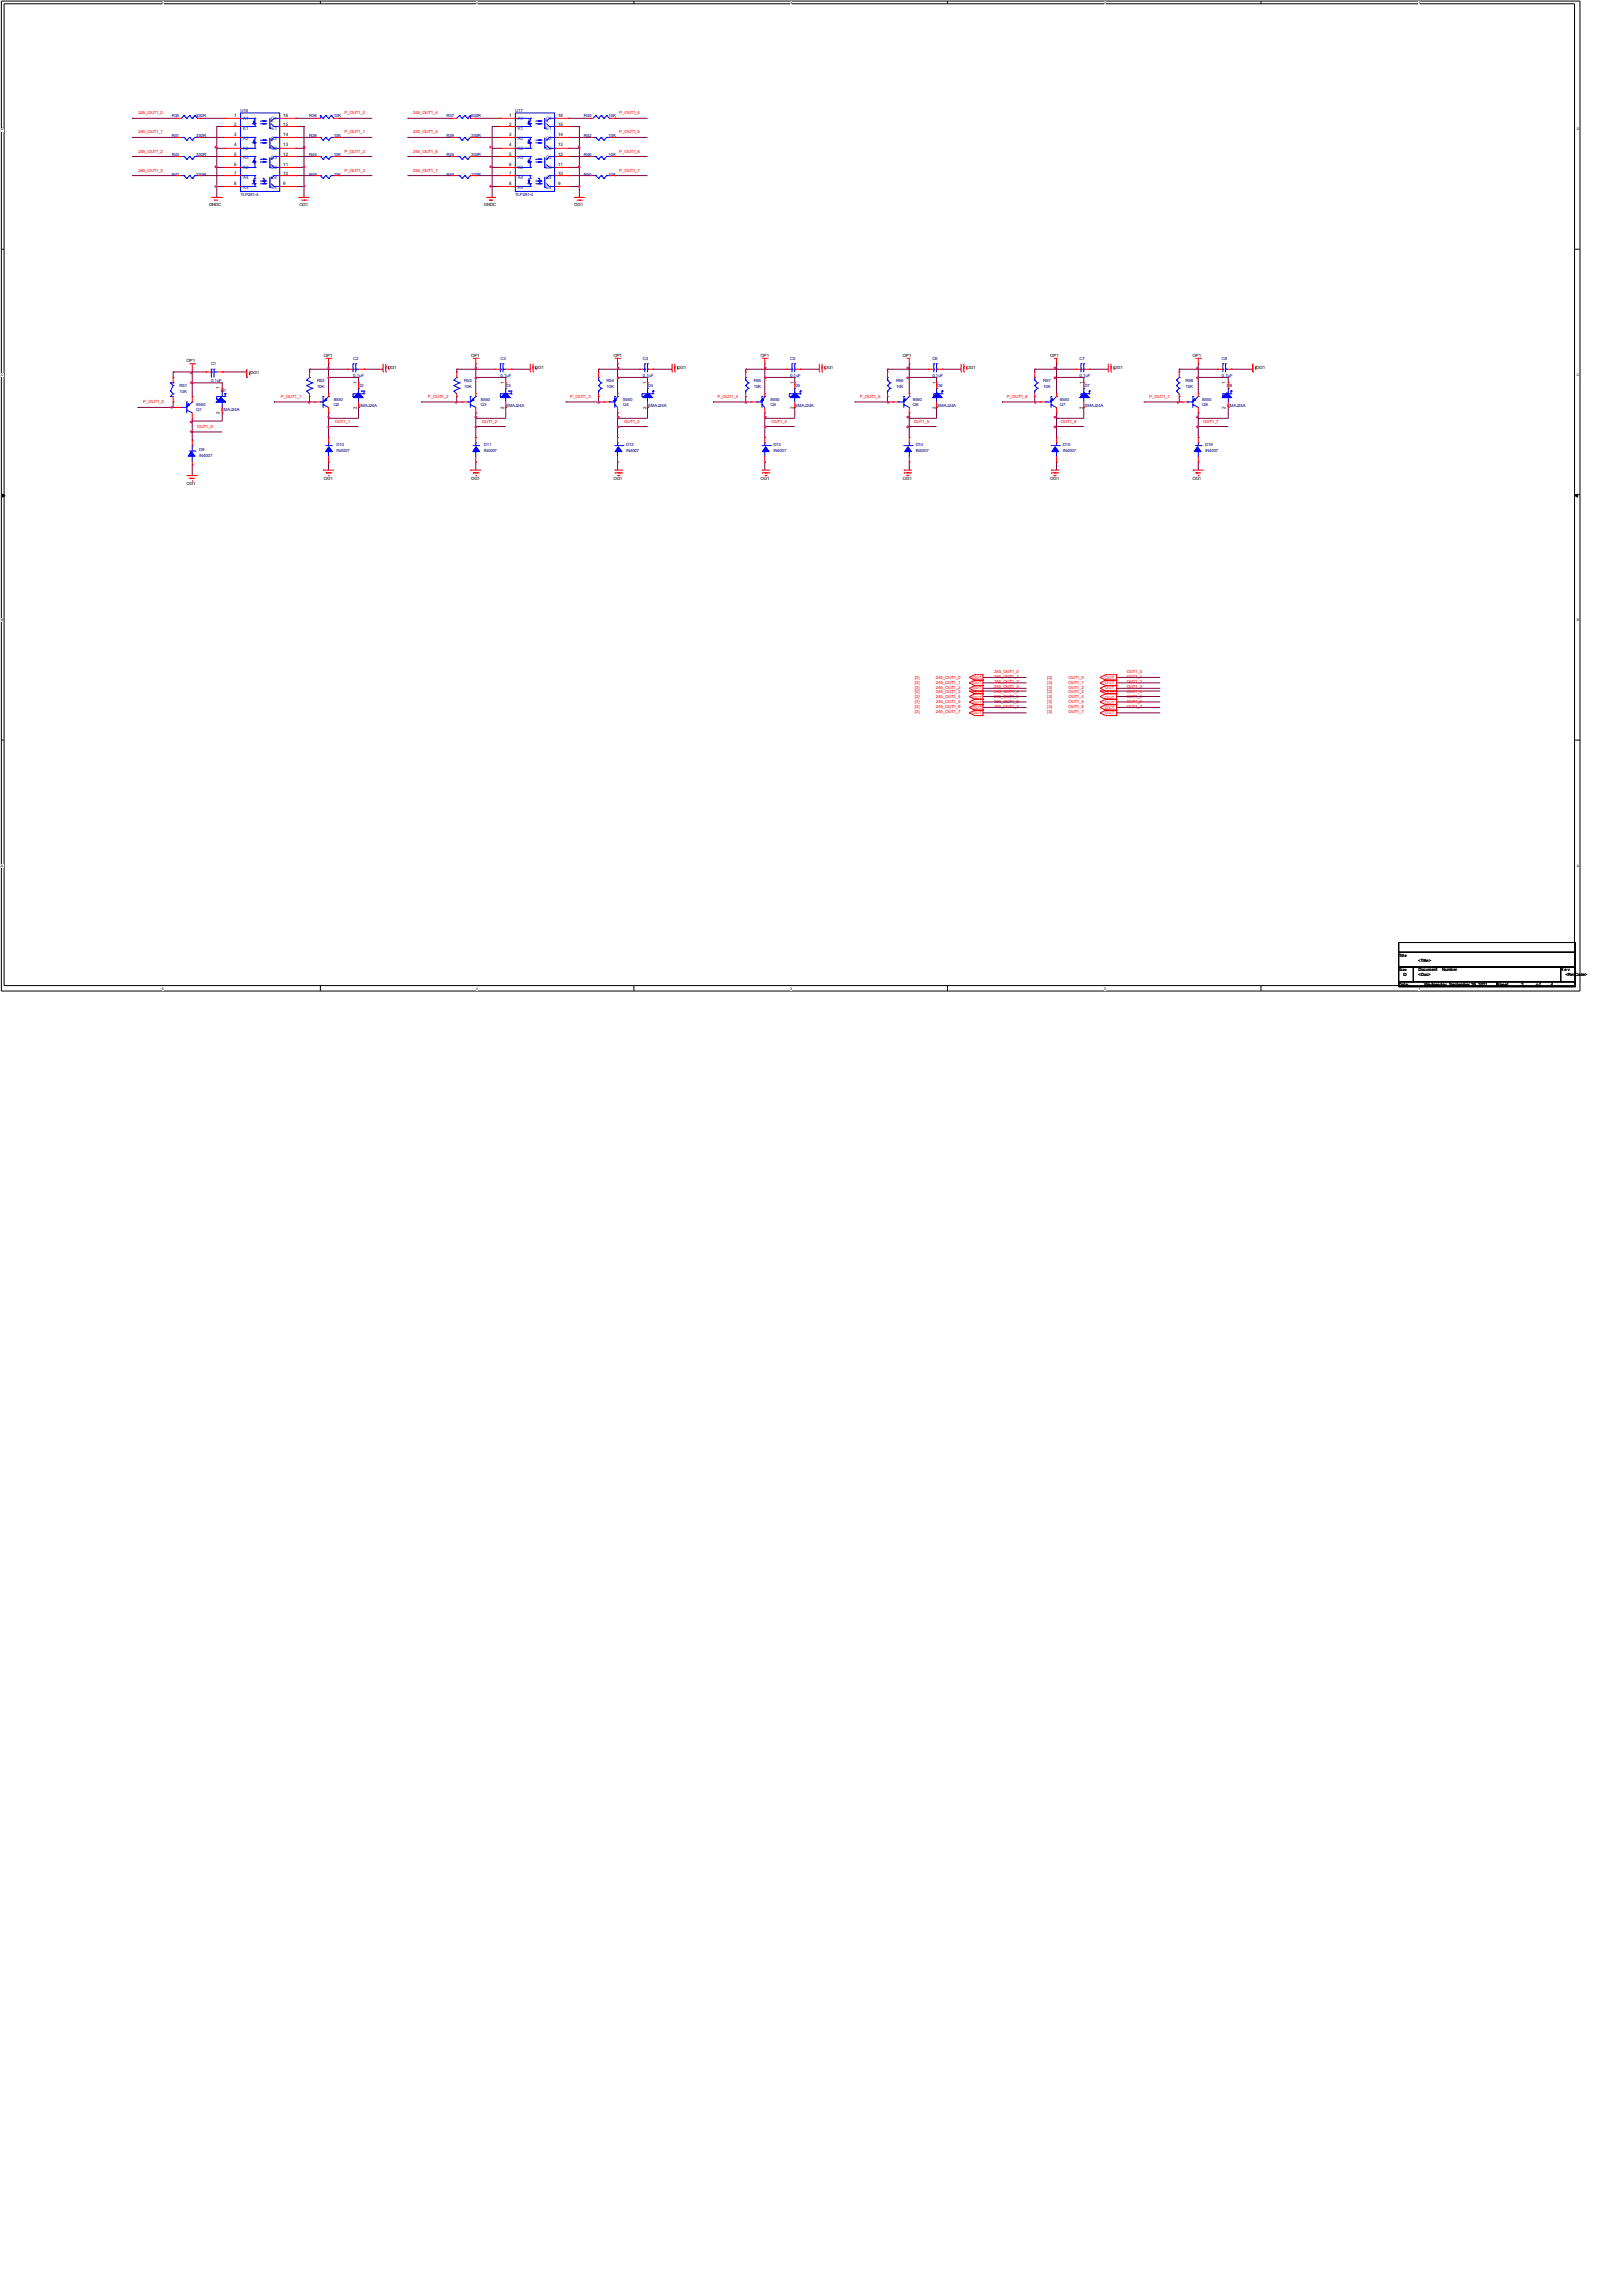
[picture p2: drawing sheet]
<svg xmlns="http://www.w3.org/2000/svg" width="210mm" height="297mm" viewBox="0 0 210 297" stroke-linecap="round" stroke-linejoin="round" font-family="sans-serif">
<defs><g id="words">
<g font-size=".6" fill="#f00">
<text x="17.9" y="14.7">245_OUT1_0</text>
<text x="17.9" y="17.2">245_OUT1_1</text>
<text x="44.6" y="14.7">P_OUT1_0</text>
<text x="44.6" y="17.2">P_OUT1_1</text>
<text x="53.5" y="17.2">245_OUT1_5</text>
<text x="53.5" y="14.7">245_OUT1_4</text>
<text x="80.1" y="14.7">P_OUT1_4</text>
<text x="80.1" y="17.2">P_OUT1_5</text>
<text x="17.9" y="19.8">245_OUT1_2</text>
<text x="17.9" y="22.3">245_OUT1_3</text>
<text x="44.6" y="19.8">P_OUT1_2</text>
<text x="44.6" y="22.3">P_OUT1_3</text>
<text x="53.5" y="19.8">245_OUT1_6</text>
<text x="53.5" y="22.3">245_OUT1_7</text>
<text x="80.1" y="19.8">P_OUT1_6</text>
<text x="80.1" y="22.3">P_OUT1_7</text>
<text x="18.5" y="52.2">P_OUT1_0</text>
<text x="36.3" y="51.5">P_OUT1_1</text>
<text x="55.4" y="51.5">P_OUT1_2</text>
<text x="73.8" y="51.5">P_OUT1_3</text>
<text x="92.8" y="51.5">P_OUT1_4</text>
<text x="111.2" y="51.5">P_OUT1_5</text>
<text x="130.3" y="51.5">P_OUT1_6</text>
<text x="148.7" y="51.5">P_OUT1_7</text>
<text x="25.5" y="55.3">OUT1_0</text>
<text x="43.3" y="54.7">OUT1_1</text>
<text x="62.4" y="54.7">OUT1_2</text>
<text x="80.8" y="54.7">OUT1_3</text>
<text x="99.8" y="54.7">OUT1_4</text>
<text x="118.2" y="54.7">OUT1_5</text>
<text x="137.3" y="54.7">OUT1_6</text>
<text x="155.7" y="54.7">OUT1_7</text>
<text x="118.4" y="87.8">[3]</text>
<text x="118.4" y="89.1">[3]</text>
<text x="118.4" y="88.4">[3]</text>
<text x="118.4" y="89.7">[3]</text>
<text x="121.1" y="87.8">245_OUT1_0</text>
<text x="121.1" y="89.1">245_OUT1_2</text>
<text x="121.1" y="88.4">245_OUT1_1</text>
<text x="121.1" y="89.7">245_OUT1_3</text>
<text x="125.8" y="87.9">OUT</text>
<text x="125.8" y="89.2">OUT</text>
<text x="125.8" y="88.5">OUT</text>
<text x="125.8" y="89.8">OUT</text>
<text x="128.6" y="87.7">245_OUT1_1</text>
<text x="128.6" y="87.1">245_OUT1_0</text>
<text x="128.6" y="88.4">245_OUT1_2</text>
<text x="128.6" y="89">245_OUT1_3</text>
<text x="128.6" y="89.6">245_OUT1_4</text>
<text x="135.5" y="87.8">[3]</text>
<text x="135.5" y="89.1">[3]</text>
<text x="135.5" y="88.4">[3]</text>
<text x="135.5" y="89.7">[3]</text>
<text x="138.2" y="87.8">OUT1_0</text>
<text x="138.2" y="89.1">OUT1_2</text>
<text x="138.2" y="88.4">OUT1_1</text>
<text x="138.2" y="89.7">OUT1_3</text>
<text x="143" y="87.9">OUT</text>
<text x="143" y="89.2">OUT</text>
<text x="143" y="88.5">OUT</text>
<text x="143" y="89.8">OUT</text>
<text x="145.8" y="87.7">OUT1_1</text>
<text x="145.8" y="87.1">OUT1_0</text>
<text x="145.8" y="89">OUT1_3</text>
<text x="145.8" y="88.4">OUT1_2</text>
<text x="145.8" y="89.6">OUT1_4</text>
<text x="118.4" y="91">[3]</text>
<text x="118.4" y="90.3">[3]</text>
<text x="118.4" y="92.2">[3]</text>
<text x="118.4" y="91.6">[3]</text>
<text x="121.1" y="91">245_OUT1_5</text>
<text x="121.1" y="90.3">245_OUT1_4</text>
<text x="121.1" y="92.2">245_OUT1_7</text>
<text x="121.1" y="91.6">245_OUT1_6</text>
<text x="125.8" y="91.1">OUT</text>
<text x="125.8" y="90.4">OUT</text>
<text x="125.8" y="92.3">OUT</text>
<text x="125.8" y="91.7">OUT</text>
<text x="128.6" y="91.5">245_OUT1_7</text>
<text x="128.6" y="90.9">245_OUT1_6</text>
<text x="128.6" y="90.3">245_OUT1_5</text>
<text x="135.5" y="91">[3]</text>
<text x="135.5" y="90.3">[3]</text>
<text x="135.5" y="92.2">[3]</text>
<text x="135.5" y="91.6">[3]</text>
<text x="138.2" y="91">OUT1_5</text>
<text x="138.2" y="90.3">OUT1_4</text>
<text x="138.2" y="92.2">OUT1_7</text>
<text x="138.2" y="91.6">OUT1_6</text>
<text x="143" y="91.1">OUT</text>
<text x="143" y="90.4">OUT</text>
<text x="143" y="92.3">OUT</text>
<text x="143" y="91.7">OUT</text>
<text x="145.8" y="90.3">OUT1_5</text>
<text x="145.8" y="91.5">OUT1_7</text>
<text x="145.8" y="90.9">OUT1_6</text>
</g>
<g font-size=".6" fill="#000080">
<text x="22.2" y="15.2">R35</text>
<text x="22.2" y="17.7">R41</text>
<text x="25.4" y="15.2">330R</text>
<text x="25.4" y="17.7">330R</text>
<text x="31.1" y="14.5">U16</text>
<text x="40" y="15.2">R36</text>
<text x="40" y="17.7">R38</text>
<text x="43.2" y="15.2">10K</text>
<text x="43.2" y="17.7">10K</text>
<text x="57.8" y="15.2">R37</text>
<text x="57.8" y="17.7">R39</text>
<text x="61" y="15.2">330R</text>
<text x="61" y="17.7">330R</text>
<text x="66.7" y="14.5">U17</text>
<text x="75.6" y="17.7">R42</text>
<text x="75.6" y="15.2">R40</text>
<text x="78.7" y="17.7">10K</text>
<text x="78.7" y="15.2">10K</text>
<text x="22.2" y="22.8">R47</text>
<text x="22.2" y="20.2">R43</text>
<text x="25.4" y="22.8">330R</text>
<text x="25.4" y="20.2">330R</text>
<text x="40" y="20.2">R44</text>
<text x="40" y="22.8">R48</text>
<text x="43.2" y="20.2">10K</text>
<text x="43.2" y="22.8">10K</text>
<text x="57.8" y="22.8">R49</text>
<text x="57.8" y="20.2">R45</text>
<text x="61" y="22.8">330R</text>
<text x="61" y="20.2">330R</text>
<text x="75.6" y="22.8">R50</text>
<text x="75.6" y="20.2">R46</text>
<text x="78.7" y="22.8">10K</text>
<text x="78.7" y="20.2">10K</text>
<text x="31.1" y="25.3">TLP281-4</text>
<text x="66.7" y="25.3">TLP281-4</text>
<text x="27.3" y="47.2">C1</text>
<text x="45.7" y="46.6">C2</text>
<text x="64.8" y="46.6">C3</text>
<text x="83.2" y="46.6">C4</text>
<text x="102.2" y="46.6">C5</text>
<text x="120.6" y="46.6">C6</text>
<text x="139.7" y="46.6">C7</text>
<text x="158.1" y="46.6">C8</text>
<text x="23.2" y="50">R51</text>
<text x="23.2" y="50.8">10K</text>
<text x="25.4" y="53.1">Q1</text>
<text x="25.4" y="52.5">8550</text>
<text x="27.3" y="49.4">0.1uF</text>
<text x="28.6" y="50.7">D1</text>
<text x="28.6" y="53.2">SMAJ24A</text>
<text x="41" y="49.4">R52</text>
<text x="41" y="50.2">10K</text>
<text x="43.2" y="52.5">Q2</text>
<text x="43.2" y="51.9">8550</text>
<text x="45.7" y="48.8">0.1uF</text>
<text x="46.4" y="50.1">D2</text>
<text x="46.4" y="52.6">SMAJ24A</text>
<text x="60.1" y="49.4">R53</text>
<text x="60.1" y="50.2">10K</text>
<text x="62.2" y="52.5">Q3</text>
<text x="62.2" y="51.9">8550</text>
<text x="64.8" y="48.8">0.1uF</text>
<text x="65.4" y="50.1">D3</text>
<text x="65.4" y="52.6">SMAJ24A</text>
<text x="78.5" y="49.4">R54</text>
<text x="78.5" y="50.2">10K</text>
<text x="80.6" y="52.5">Q4</text>
<text x="80.6" y="51.9">8550</text>
<text x="83.2" y="48.8">0.1uF</text>
<text x="83.8" y="50.1">D4</text>
<text x="83.8" y="52.6">SMAJ24A</text>
<text x="97.5" y="49.4">R55</text>
<text x="97.5" y="50.2">10K</text>
<text x="99.7" y="52.5">Q5</text>
<text x="99.7" y="51.9">8550</text>
<text x="102.2" y="48.8">0.1uF</text>
<text x="102.9" y="50.1">D5</text>
<text x="102.9" y="52.6">SMAJ24A</text>
<text x="115.9" y="49.4">R56</text>
<text x="115.9" y="50.2">10K</text>
<text x="118.1" y="52.5">Q6</text>
<text x="118.1" y="51.9">8550</text>
<text x="120.6" y="48.8">0.1uF</text>
<text x="121.3" y="50.1">D6</text>
<text x="121.3" y="52.6">SMAJ24A</text>
<text x="135" y="49.4">R57</text>
<text x="135" y="50.2">10K</text>
<text x="137.1" y="52.5">Q7</text>
<text x="137.1" y="51.9">8550</text>
<text x="139.7" y="48.8">0.1uF</text>
<text x="140.3" y="50.1">D7</text>
<text x="140.3" y="52.6">SMAJ24A</text>
<text x="153.4" y="49.4">R58</text>
<text x="153.4" y="50.2">10K</text>
<text x="155.6" y="52.5">Q8</text>
<text x="155.6" y="51.9">8550</text>
<text x="158.1" y="48.8">0.1uF</text>
<text x="158.7" y="50.1">D8</text>
<text x="158.7" y="52.6">SMAJ24A</text>
<text x="25.8" y="58.3">D9</text>
<text x="25.8" y="59.1">IN4007</text>
<text x="43.6" y="57.7">D10</text>
<text x="43.6" y="58.5">IN4007</text>
<text x="62.6" y="57.7">D11</text>
<text x="62.6" y="58.5">IN4007</text>
<text x="81" y="57.7">D12</text>
<text x="81" y="58.5">IN4007</text>
<text x="100.1" y="57.7">D13</text>
<text x="100.1" y="58.5">IN4007</text>
<text x="118.5" y="57.7">D14</text>
<text x="118.5" y="58.5">IN4007</text>
<text x="137.5" y="57.7">D15</text>
<text x="137.5" y="58.5">IN4007</text>
<text x="155.9" y="57.7">D16</text>
<text x="155.9" y="58.5">IN4007</text>
</g>
<g font-size=".6">
<text x="30.3" y="15.1">1</text>
<text x="30.3" y="16.3">2</text>
<text x="30.3" y="17.6">3</text>
<text x="36.7" y="16.3">15</text>
<text x="36.7" y="17.6">14</text>
<text x="36.7" y="15.1">16</text>
<text x="65.9" y="15.1">1</text>
<text x="65.9" y="16.3">2</text>
<text x="65.9" y="17.6">3</text>
<text x="72.2" y="16.3">15</text>
<text x="72.2" y="17.6">14</text>
<text x="72.2" y="15.1">16</text>
<text x="30.3" y="18.9">4</text>
<text x="30.3" y="20.2">5</text>
<text x="30.3" y="21.4">6</text>
<text x="30.3" y="22.7">7</text>
<text x="30.3" y="24">8</text>
<text x="36.7" y="22.7">10</text>
<text x="36.7" y="20.2">12</text>
<text x="36.7" y="24">9</text>
<text x="36.7" y="18.9">13</text>
<text x="36.7" y="21.4">11</text>
<text x="65.9" y="18.9">4</text>
<text x="65.9" y="20.2">5</text>
<text x="65.9" y="21.4">6</text>
<text x="65.9" y="22.7">7</text>
<text x="65.9" y="24">8</text>
<text x="72.2" y="22.7">10</text>
<text x="72.2" y="20.2">12</text>
<text x="72.2" y="24">9</text>
<text x="72.2" y="18.9">13</text>
<text x="72.2" y="21.4">11</text>
<text x="27" y="26.6">GNDC</text>
<text x="38.7" y="26.6">OG1</text>
<text x="62.6" y="26.6">GNDC</text>
<text x="74.3" y="26.6">OG1</text>
<text x="24.1" y="46.8">OP1</text>
<text x="41.9" y="46.1">OP1</text>
<text x="50.2" y="47.8">OG1</text>
<text x="61" y="46.1">OP1</text>
<text x="69.2" y="47.8">OG1</text>
<text x="79.4" y="46.1">OP1</text>
<text x="87.6" y="47.8">OG1</text>
<text x="98.4" y="46.1">OP1</text>
<text x="106.7" y="47.8">OG1</text>
<text x="116.8" y="46.1">OP1</text>
<text x="125.1" y="47.8">OG1</text>
<text x="135.9" y="46.1">OP1</text>
<text x="144.1" y="47.8">OG1</text>
<text x="154.3" y="46.1">OP1</text>
<text x="162.5" y="47.8">OG1</text>
<text x="28.4" y="53.5" transform="rotate(-90 28.4 53.5)">2</text>
<text x="28.4" y="50.3" transform="rotate(-90 28.4 50.3)">1</text>
<text x="32.4" y="48.4">OG1</text>
<text x="46.2" y="52.9" transform="rotate(-90 46.2 52.9)">2</text>
<text x="46.2" y="49.7" transform="rotate(-90 46.2 49.7)">1</text>
<text x="65.2" y="52.9" transform="rotate(-90 65.2 52.9)">2</text>
<text x="65.2" y="49.7" transform="rotate(-90 65.2 49.7)">1</text>
<text x="83.7" y="52.9" transform="rotate(-90 83.7 52.9)">2</text>
<text x="83.7" y="49.7" transform="rotate(-90 83.7 49.7)">1</text>
<text x="102.7" y="52.9" transform="rotate(-90 102.7 52.9)">2</text>
<text x="102.7" y="49.7" transform="rotate(-90 102.7 49.7)">1</text>
<text x="121.1" y="52.9" transform="rotate(-90 121.1 52.9)">2</text>
<text x="121.1" y="49.7" transform="rotate(-90 121.1 49.7)">1</text>
<text x="140.2" y="52.9" transform="rotate(-90 140.2 52.9)">2</text>
<text x="140.2" y="49.7" transform="rotate(-90 140.2 49.7)">1</text>
<text x="158.6" y="52.9" transform="rotate(-90 158.6 52.9)">2</text>
<text x="158.6" y="49.7" transform="rotate(-90 158.6 49.7)">1</text>
<text x="24.1" y="62.8">OG1</text>
<text x="41.9" y="62.1">OG1</text>
<text x="61" y="62.1">OG1</text>
<text x="79.4" y="62.1">OG1</text>
<text x="98.4" y="62.1">OG1</text>
<text x="116.8" y="62.1">OG1</text>
<text x="135.9" y="62.1">OG1</text>
<text x="154.3" y="62.1">OG1</text>
<text x="181" y="123.7">Title</text>
<text x="183.5" y="124.4">&lt;Title&gt;</text>
<text x="183.5" y="125.6">Document</text>
<text x="186.6" y="125.6">Number</text>
<text x="201.9" y="125.6">R e v</text>
<text x="181" y="127.6">Date:</text>
<text x="181.6" y="126.3">D</text>
<text x="183.5" y="126.3">&lt;Doc&gt;</text>
<text x="184.3" y="127.6">Wednesday, September 29, 2021</text>
<text x="193.7" y="127.6">Sheet</text>
<text x="196.8" y="127.6">2</text>
<text x="198.8" y="127.6">o f</text>
<text x="200.6" y="127.6">4</text>
<text x="202.5" y="126.3">&lt;RevCode&gt;</text>
</g>
<g font-size=".6" fill="#004080">
<text x="31.5" y="15.5">A1</text>
<text x="31.5" y="16.8">K1</text>
<text x="35.1" y="15.5">C1</text>
<text x="35.1" y="16.8">E1</text>
<text x="67" y="15.5">A1</text>
<text x="67" y="16.8">K1</text>
<text x="70.6" y="15.5">C1</text>
<text x="70.7" y="16.8">E1</text>
<text x="31.5" y="18.1">A2</text>
<text x="31.5" y="19.3">K2</text>
<text x="31.5" y="20.6">A3</text>
<text x="31.5" y="21.9">K3</text>
<text x="31.5" y="23.2">A4</text>
<text x="35.1" y="23.2">C4</text>
<text x="35.1" y="20.6">C3</text>
<text x="35.1" y="18.1">C2</text>
<text x="35.1" y="19.3">E2</text>
<text x="35.1" y="21.9">E3</text>
<text x="67" y="18.1">A2</text>
<text x="67" y="19.3">K2</text>
<text x="67" y="20.6">A3</text>
<text x="67" y="21.9">K3</text>
<text x="67" y="23.2">A4</text>
<text x="70.6" y="23.2">C4</text>
<text x="70.6" y="20.6">C3</text>
<text x="70.6" y="18.1">C2</text>
<text x="70.7" y="19.3">E2</text>
<text x="70.7" y="21.9">E3</text>
<text x="31.5" y="24.4">K4</text>
<text x="35.1" y="24.4">E4</text>
<text x="67" y="24.4">K4</text>
<text x="70.7" y="24.4">E4</text>
</g>
<g font-size=".5">
<text x="21" y=".5">5</text>
<text x="61.6" y=".5">4</text>
<text x="102.2" y=".5">3</text>
<text x="142.9" y=".5">2</text>
<text x="183.5" y=".5">1</text>
<text x=".2" y="16.9">D</text>
<text x="204" y="16.9">D</text>
<text x=".2" y="48.6">C</text>
<text x="204" y="48.6">C</text>
<text x=".2" y="80.4">B</text>
<text x="204" y="80.4">B</text>
<text x=".2" y="112.1">A</text>
<text x="204" y="112.1">A</text>
<text x="181" y="125.6">Size</text>
<text x="21" y="128.1">5</text>
<text x="61.6" y="128.1">4</text>
<text x="102.2" y="128.1">3</text>
<text x="142.9" y="128.1">2</text>
<text x="183.5" y="128.1">1</text>
</g>
</g></defs>
<path d="M.2 .1h204.2v128.1h-204.2zM.5 .5h203.2v127h-203.2z" fill="none" stroke="#000" stroke-width=".13"/>
<g fill="#fff">
<path d="M21 .1h.2v.5h-.2z"/>
<path d="M21 127.7h.2v.5h-.2z"/>
</g>
<path d="M41.5 .1v.4M41.5 127.5v.7" fill="none" stroke="#000" stroke-width=".13"/>
<g fill="#fff">
<path d="M61.6 .1h.2v.5h-.2z"/>
<path d="M61.6 127.7h.2v.5h-.2z"/>
</g>
<path d="M82 .1v.4M82 127.5v.7" fill="none" stroke="#000" stroke-width=".13"/>
<g fill="#fff">
<path d="M102.2 .1h.2v.5h-.2z"/>
<path d="M102.2 127.7h.2v.5h-.2z"/>
</g>
<path d="M122.6 .1v.4M122.6 127.5v.7" fill="none" stroke="#000" stroke-width=".13"/>
<g fill="#fff">
<path d="M142.9 .1h.2v.5h-.2z"/>
<path d="M142.9 127.7h.2v.5h-.2z"/>
</g>
<path d="M163.2 .1v.4M163.2 127.5v.7" fill="none" stroke="#000" stroke-width=".13"/>
<g fill="#fff">
<path d="M183.5 .1h.2v.5h-.2z"/>
<path d="M183.5 127.7h.2v.5h-.2z"/>
<path d="M.2 16.5h.3v.5h-.3z"/>
<path d="M204 16.5h.3v.5h-.3z"/>
<path d="M.2 48.3h.3v.5h-.3z"/>
<path d="M204 48.3h.3v.5h-.3z"/>
</g>
<path d="M.2 32.2h.3M203.7 32.2h.7" fill="none" stroke="#000" stroke-width=".13"/>
<g fill="#fff">
<path d="M.2 80h.2v.5h-.2z"/>
<path d="M204 80h.3v.5h-.3z"/>
</g>
<path d="M.2 64h.3M203.7 64h.7" fill="none" stroke="#000" stroke-width=".13"/>
<path d="M.3 63.9l.3 .2-.3 .2zM203.8 64.1l.3-.2v.4z" fill="#000" stroke="#000" stroke-width=".13"/>
<g fill="#fff">
<path d="M.2 111.8h.3v.5h-.3z"/>
<path d="M204 111.8h.3v.5h-.3z"/>
</g>
<path d="M.2 95.7h.3M203.7 95.7h.7M181 121.9h22.8v1.3h-22.8zM181 123.2h22.8v1.9h-22.8zM181 125.1h1.9v1.9h-1.9zM181 127h12.7v.6h-12.7zM182.9 125.1h19v1.9h-19zM193.7 127h10.1v.6h-10.1zM201.9 125.1h1.9v1.9h-1.9z" fill="none" stroke="#000" stroke-width=".13"/>
<g fill="none" stroke="#800040" stroke-width=".13">
<path d="M17.1 15.3h.1M17.1 17.8h.1M17.1 15.3h5.7M17.1 17.8h5.7M25.9 15.3h.1M25.9 17.8h.1M25.9 15.3h3.2M25.9 17.8h3.2M28 16.4h.1M28 19.2h.1M28 16.4v9.1M28 16.4h1.1"/>
<path d="M28 19.2h1.1M38.3 15.3h.1M38.3 16.4h.1M38.3 17.8h.1M38.3 19.2h.1M38.3 16.4h1M38.3 19.2h1M38.3 15.3h2.4M38.3 17.8h2.4M39.3 16.4h.1M39.3 19.2h.1M39.3 16.4v9.1"/>
<path d="M43.9 15.3h.1M43.9 17.8h.1M43.9 15.3h4.3M43.9 17.8h4.3M52.7 17.8h.1M52.7 15.3h.1M52.7 15.3h5.7M52.7 17.8h5.7M61.6 15.3h.1M61.6 17.8h.1M61.6 15.3h3.1M61.6 17.8h3.1"/>
<path d="M63.7 16.4h.1M63.7 19.2h.1M63.7 16.4h1M63.7 19.2h1M63.7 16.4v9.1M73.6 15.3h.1M73.6 16.4h.1M73.6 17.8h.1M73.6 19.2h.1M73.6 16.4h1.4M73.6 19.2h1.4M73.6 15.3h2.8"/>
<path d="M73.6 17.8h2.8M75 16.4h.1M75 19.2h.1M75 16.4v9.1M79.6 15.3h.1M79.6 17.8h.1M79.6 15.3h4.2M79.6 17.8h4.2M17.1 20.2h.1M17.1 22.7h.1M17.1 20.2h5.7M17.1 22.7h5.7"/>
<path d="M25.9 20.2h.1M25.9 22.7h.1M25.9 20.2h3.2M25.9 22.7h3.2M28 21.7h.1M28 24.1h.1M28 21.7h1.1M28 24.1h1.1M38.3 20.2h.1M38.3 21.7h.1M38.3 22.7h.1M38.3 24.1h.1"/>
<path d="M38.3 21.7h1M38.3 24.1h1M38.3 20.2h2.4M38.3 22.7h2.4M39.3 21.7h.1M39.3 24.1h.1M43.9 20.2h.1M43.9 22.7h.1M43.9 20.2h4.3M43.9 22.7h4.3M52.7 20.2h.1M52.7 22.7h.1"/>
<path d="M52.7 20.2h5.7M52.7 22.7h5.7M61.6 20.2h.1M61.6 22.7h.1M61.6 20.2h3.1M61.6 22.7h3.1M63.7 21.7h.1M63.7 24.1h.1M63.7 21.7h1M63.7 24.1h1M73.6 20.2h.1M73.6 21.7h.1"/>
<path d="M73.6 22.7h.1M73.6 24.1h.1M73.6 21.7h1.4M73.6 24.1h1.4M73.6 20.2h2.8M73.6 22.7h2.8M75 21.7h.1M75 24.1h.1M79.6 20.2h.1M79.6 22.7h.1M79.6 20.2h4.2M79.6 22.7h4.2"/>
<path d="M17.8 52.7h.1M17.8 52.7h5M22.4 52h.1M22.4 48.1h.1M22.4 48.1h4.2M22.4 48.1v.7M22.4 52v.7M22.8 52.7h.1M24.9 49.5h.1M24.9 48.1h.1M24.9 54.5h.1M24.9 55.9h.1"/>
<path d="M24.9 49.5h3.9M24.9 47.8v3.5M24.9 54.1v2.8M24.9 55.9h3.9M26.6 48.1h.1M28.8 48.1h.1M28.8 49.5h.1M28.8 53.4h.1M28.8 48.1h3.1M28.8 49.5v.7M28.8 53.4v1.1h-3.9M35.5 52h.1"/>
<path d="M35.5 52h5.2M40 52h.1M40 51.3h.1M40 47.8h.1M40 47.8h5M40 47.8v.3M40 51.3v.7M42.5 47.8h.1M42.5 48.8h.1M42.5 54.1h.1M42.5 53.4h.1M42.5 47.1h.1"/>
<path d="M42.5 59.8h.1M42.5 55.2h.1M42.5 48.8h3.9M42.5 47.1v3.8M42.5 53.4v3.2M42.5 59.8v1M42.5 55.2h3.9M46.4 48.8h.1M46.4 52.7h.1M46.4 48.8v.7M46.4 52.7v1.4h-3.9M47.1 47.8h.1"/>
<path d="M47.1 47.8h2.5M54.5 52h.1M54.5 52h5.3M59.1 52h.1M59.1 51.3h.1M59.1 47.8h.1M59.1 47.8h4.9M59.1 47.8v.3M59.1 51.3v.7M61.6 47.8h.1M61.6 48.8h.1M61.6 54.1h.1"/>
<path d="M61.6 53.4h.1M61.6 47.1h.1M61.6 59.8h.1M61.6 55.2h.1M61.6 48.8h3.8M61.6 55.2h3.8M61.6 47.1v3.8M61.6 53.4v3.2M61.6 59.8v1M65.4 48.8h.1M65.4 52.7h.1M65.4 52.7v1.4h-3.8"/>
<path d="M65.4 48.8v.7M66.1 47.8h.1M66.1 47.8h2.5M73.2 52h.1M73.2 52h4.9M77.4 52h.1M77.4 51.3h.1M77.4 47.8h.1M77.4 47.8h5.3M77.4 47.8v.3M77.4 51.3v.7M79.9 47.8h.1"/>
<path d="M79.9 48.8h.1M79.9 54.1h.1M79.9 53.4h.1M79.9 47.1h.1M79.9 59.8h.1M79.9 55.2h.1M79.9 48.8h3.9M79.9 55.2h3.9M79.9 47.1v3.8M79.9 53.4v3.2M79.9 59.8v1M83.8 48.8h.1"/>
<path d="M83.8 52.7h.1M83.8 52.7v1.4h-3.9M83.8 48.8v.7M84.5 47.8h.1M84.5 47.8h2.5M92.3 52h.1M92.3 52h4.9M96.5 52h.1M96.5 51.3h.1M96.5 47.8h.1M96.5 47.8h5.3M96.5 47.8v.3"/>
<path d="M96.5 51.3v.7M99 47.8h.1M99 48.8h.1M99 54.1h.1M99 53.4h.1M99 47.1h.1M99 59.8h.1M99 55.2h.1M99 48.8h3.8M99 55.2h3.8M99 47.1v3.8M99 53.4v3.2"/>
<path d="M99 59.8v1M102.8 48.8h.1M102.8 52.7h.1M102.8 52.7v1.4h-3.8M102.8 48.8v.7M103.5 47.8h.1M103.5 47.8h2.5M110.6 52h.1M110.6 52h4.9M114.8 52h.1M114.8 51.3h.1M114.8 47.8h.1"/>
<path d="M114.8 47.8h5.3M114.8 47.8v.3M114.8 51.3v.7M117.7 47.8h.1M117.7 48.8h.1M117.7 54.1h.1M117.7 53.4h.1M117.7 47.1h.1M117.7 59.8h.1M117.7 55.2h.1M117.7 48.8h3.5M117.7 55.2h3.5"/>
<path d="M117.7 47.1v3.8M117.7 53.4v3.2M117.7 59.8v1M121.2 48.8h.1M121.2 52.7h.1M121.2 52.7v1.4h-3.5M121.2 48.8v.7M121.9 47.8h.1M121.9 47.8h2.5M129.6 52h.1M129.6 52h5M133.9 52h.1"/>
<path d="M133.9 51.3h.1M133.9 47.8h.1M133.9 47.8h5.3M133.9 47.8v.3M133.9 51.3v.7M136.7 47.8h.1M136.7 48.8h.1M136.7 54.1h.1M136.7 53.4h.1M136.7 47.1h.1M136.7 59.8h.1M136.7 55.2h.1"/>
<path d="M136.7 48.8h3.5M136.7 55.2h3.5M136.7 47.1v3.8M136.7 53.4v3.2M136.7 59.8v1M140.2 48.8h.1M140.2 52.7h.1M140.2 52.7v1.4h-3.5M140.2 48.8v.7M140.9 47.8h.1M140.9 47.8h2.5M148 52h.1"/>
<path d="M148 52h4.9M152.6 52h.1M152.6 51.3h.1M152.6 47.8h.1M152.6 47.8h4.9M152.6 47.8v.3M152.6 51.3v.7M155 47.8h.1M155 48.8h.1M155 54.1h.1M155 53.4h.1M155 47.1h.1"/>
<path d="M155 59.8h.1M155 55.2h.1M155 48.8h3.9M155 55.2h3.9M155 47.1v3.8M155 53.4v3.2M155 59.8v1M158.9 48.8h.1M158.9 52.7h.1M158.9 52.7v1.4h-3.9M158.9 48.8v.7M159.3 47.8h.1"/>
<path d="M159.3 47.8h2.8M24.9 60.1h.1M24.9 60.1v1.4M127.2 88.3h.1M127.2 87.6h.1M127.2 89h.1M127.2 89.4h.1M127.2 92.2h.1M127.2 91.5h.1M127.2 90.8h.1M127.2 90.1h.1M127.2 88.3h5.6"/>
<path d="M127.2 87.6h5.6M127.2 89h5.6M127.2 89.4h5.6M127.2 92.2h5.6M127.2 91.5h5.6M127.2 90.8h5.6M127.2 90.1h5.6M144.5 88.3h.1M144.5 87.6h.1M144.5 89.4h.1M144.5 89h.1M144.5 90.8h.1"/>
<path d="M144.5 90.1h.1M144.5 92.2h.1M144.5 91.5h.1M144.5 88.3h5.6M144.5 87.6h5.6M144.5 89h5.6M144.5 89.4h5.6M144.5 92.2h5.6M144.5 91.5h5.6M144.5 90.8h5.6M144.5 90.1h5.6"/>
</g>
<g fill="#f0f" stroke="#f0f" stroke-width=".13">
<circle cx="27.9" cy="19" r=".11"/>
<circle cx="27.9" cy="21.6" r=".11"/>
<circle cx="39.3" cy="19" r=".11"/>
<circle cx="39.3" cy="24.1" r=".11"/>
<circle cx="27.9" cy="24.1" r=".11"/>
<circle cx="63.5" cy="19" r=".11"/>
<circle cx="63.5" cy="21.6" r=".11"/>
<circle cx="63.5" cy="24.1" r=".11"/>
<circle cx="74.9" cy="19" r=".11"/>
<circle cx="74.9" cy="21.6" r=".11"/>
<circle cx="74.9" cy="24.1" r=".11"/>
<circle cx="24.7" cy="48.2" r=".11"/>
<circle cx="24.7" cy="54.6" r=".11"/>
<circle cx="22.2" cy="52.7" r=".11"/>
<circle cx="24.7" cy="55.9" r=".11"/>
<circle cx="39.3" cy="21.6" r=".11"/>
<circle cx="42.5" cy="48.9" r=".11"/>
<circle cx="42.5" cy="47.6" r=".11"/>
<circle cx="42.5" cy="54" r=".11"/>
<circle cx="40" cy="52" r=".11"/>
<circle cx="42.5" cy="55.2" r=".11"/>
<circle cx="80" cy="48.9" r=".11"/>
<circle cx="80" cy="47.6" r=".11"/>
<circle cx="80" cy="54" r=".11"/>
<circle cx="77.4" cy="52" r=".11"/>
<circle cx="80" cy="55.2" r=".11"/>
<circle cx="61.6" cy="48.9" r=".11"/>
<circle cx="61.6" cy="47.6" r=".11"/>
<circle cx="61.6" cy="54" r=".11"/>
<circle cx="59" cy="52" r=".11"/>
<circle cx="61.6" cy="55.2" r=".11"/>
<circle cx="117.5" cy="48.9" r=".11"/>
<circle cx="117.5" cy="47.6" r=".11"/>
<circle cx="114.9" cy="52" r=".11"/>
<circle cx="117.5" cy="55.2" r=".11"/>
<circle cx="117.5" cy="54" r=".11"/>
<circle cx="154.9" cy="48.9" r=".11"/>
<circle cx="154.9" cy="54" r=".11"/>
<circle cx="152.4" cy="52" r=".11"/>
<circle cx="154.9" cy="47.6" r=".11"/>
<circle cx="154.9" cy="55.2" r=".11"/>
<circle cx="136.5" cy="48.9" r=".11"/>
<circle cx="136.5" cy="47.6" r=".11"/>
<circle cx="134" cy="52" r=".11"/>
<circle cx="136.5" cy="55.2" r=".11"/>
<circle cx="136.5" cy="54" r=".11"/>
<circle cx="99" cy="48.9" r=".11"/>
<circle cx="99" cy="47.6" r=".11"/>
<circle cx="99" cy="54" r=".11"/>
<circle cx="96.5" cy="52" r=".11"/>
<circle cx="99" cy="55.2" r=".11"/>
<circle cx="24.7" cy="49.5" r=".11"/>
</g>
<g fill="none" stroke="#f00" stroke-width=".13">
<path d="M22.8 15.3h.1M22.8 17.8h.1M22.8 15.3h.7M22.8 17.8h.7M25.6 15.3h.3M25.6 17.8h.3M25.9 15.3h.1M25.9 17.8h.1M29.1 15.3h.1M29.1 16.4h.1M29.1 17.8h.1M29.1 19.2h.1"/>
<path d="M29.1 15.3h2.1M29.1 17.8h2.1M29.1 16.4h2.1M29.1 19.2h2.1M36.2 15.3h2.1M36.2 17.8h2.1M36.2 16.4h2.1M36.2 19.2h2.1M38.3 16.4h.1M38.3 17.8h.1M38.3 19.2h.1M38.3 15.3h.1"/>
<path d="M40.7 15.3h.1M40.7 17.8h.1M40.7 15.3h.8M40.7 17.8h.8M43.2 15.3h.7M43.2 17.8h.7M43.9 15.3h.1M43.9 17.8h.1M58.4 15.3h.1M58.4 17.8h.1M58.4 15.3h.7M58.4 17.8h.7"/>
<path d="M60.9 15.3h.7M60.9 17.8h.7M61.6 15.3h.1M61.6 17.8h.1M64.7 15.3h.1M64.7 16.4h.1M64.7 17.8h.1M64.7 19.2h.1M64.7 15.3h2.2M64.7 17.8h2.2M64.7 16.4h2.2M64.7 19.2h2.2"/>
<path d="M71.8 15.3h1.8M71.8 17.8h1.8M71.8 16.4h1.8M71.8 19.2h1.8M73.6 16.4h.1M73.6 17.8h.1M73.6 19.2h.1M73.6 15.3h.1M76.4 17.8h.1M76.4 15.3h.1M76.4 15.3h.3M76.4 17.8h.3"/>
<path d="M78.8 15.3h.8M78.8 17.8h.8M79.6 17.8h.1M79.6 15.3h.1M22.8 22.7h.1M22.8 20.2h.1M22.8 22.7h.7M22.8 20.2h.7M25.6 22.7h.3M25.6 20.2h.3M25.9 22.7h.1M25.9 20.2h.1"/>
<path d="M27.3 25.5h1.5M27.7 25.9h.1M27.7 25.9h.3M28 25.9h.1M28.4 25.5h.1M28.8 25.5h.1M29.1 20.2h.1M29.1 21.7h.1M29.1 22.7h.1M29.1 24.1h.1M29.1 22.7h2.1M29.1 20.2h2.1"/>
<path d="M29.1 21.7h2.1M29.1 24.1h2.1M36.2 22.7h2.1M36.2 20.2h2.1M36.2 21.7h2.1M36.2 24.1h2.1M38.3 22.7h.1M38.3 20.2h.1M38.3 24.1h.1M38.3 21.7h.1M38.6 25.5h.1M38.6 25.5h1.4"/>
<path d="M39 25.5h.1M39 25.9h.7M39.3 25.9h.1M39.7 25.9h.1M40.7 20.2h.1M40.7 22.7h.1M40.7 22.7h.8M40.7 20.2h.8M43.2 22.7h.7M43.2 20.2h.7M43.9 20.2h.1M43.9 22.7h.1"/>
<path d="M58.4 22.7h.1M58.4 20.2h.1M58.4 22.7h.7M58.4 20.2h.7M60.9 22.7h.7M60.9 20.2h.7M61.6 22.7h.1M61.6 20.2h.1M63 25.5h1M63.3 25.9h.1M63.3 25.9h.4M63.7 25.9h.1"/>
<path d="M64 25.5h.1M64.7 20.2h.1M64.7 21.7h.1M64.7 22.7h.1M64.7 24.1h.1M64.7 22.7h2.2M64.7 20.2h2.2M64.7 21.7h2.2M64.7 24.1h2.2M71.8 22.7h1.8M71.8 20.2h1.8M71.8 21.7h1.8"/>
<path d="M71.8 24.1h1.8M73.6 22.7h.1M73.6 20.2h.1M73.6 24.1h.1M73.6 21.7h.1M74.3 25.5h.1M74.3 25.5h1.4M74.6 25.5h.1M74.6 25.9h.7M75 25.9h.1M75.3 25.9h.1M76.4 22.7h.1"/>
<path d="M76.4 20.2h.1M76.4 22.7h.3M76.4 20.2h.3M78.8 22.7h.8M78.8 20.2h.8M79.6 22.7h.1M79.6 20.2h.1M22.4 52h.1M22.4 48.8h.1M22.4 48.8v.7M22.4 51.3v.7M22.8 52.7h.1"/>
<path d="M22.8 52.7h.7M24.5 47.1h.7M24.9 47.8h.1M24.9 54.1h.1M24.9 51.3h.1M24.9 56.9h.1M24.9 47.1v.7M24.9 51.3v.7M24.9 53.4v.7M24.9 56.9v.7M24.9 59.8v.3M25.2 47.1h.1"/>
<path d="M26.6 48.1h.1M26.6 48.1h.7M28 48.1h.8M28.8 53.4h.1M28.8 50.2h.1M28.8 48.1h.1M28.8 50.2v.4M28.8 52.7v.7M31.9 48.8h.1M31.9 47.8v1M32.3 48.1h.1M32.3 48.5h.1"/>
<path d="M32.3 48.1v.4M40 51.3h.1M40 48.1h.1M40 48.1v.7M40 50.9v.4M40.7 52h.1M40.7 52h.8M42.2 46.4h.7M42.5 47.1h.1M42.5 53.4h.1M42.5 50.9h.1M42.5 59.8h.1"/>
<path d="M42.5 56.6h.1M42.5 46.4v.7M42.5 50.9v.4M42.5 52.7v.7M42.5 56.6v.7M42.5 59.1v.7M42.9 46.4h.1M45 47.8h.1M45 47.8h.7M46.4 52.7h.1M46.4 49.5h.1M46.4 47.8h.7"/>
<path d="M46.4 49.5v.7M46.4 52v.7M47.1 47.8h.1M49.6 48.1h.1M49.6 47.1v1M49.9 48.1h.1M49.9 47.4h.1M49.9 47.1v1M50.3 47.8h.1M50.3 47.4v.4M59.1 51.3h.1M59.1 48.1h.1"/>
<path d="M59.1 48.1v.7M59.1 50.9v.4M59.8 52h.1M59.8 52h.7M61.2 46.4h.7M61.6 47.1h.1M61.6 59.8h.1M61.6 56.6h.1M61.6 53.4h.1M61.6 50.9h.1M61.6 46.4v.7M61.6 50.9v.4"/>
<path d="M61.6 52.7v.7M61.6 56.6v.7M61.6 59.1v.7M61.9 46.4h.1M64 47.8h.1M64 47.8h.7M65.4 52.7h.1M65.4 49.5h.1M65.4 47.8h.7M65.4 49.5v.7M65.4 52v.7M66.1 47.8h.1"/>
<path d="M68.6 48.1h.1M68.6 47.1v1M69 48.1h.1M69 47.4h.1M69 47.1v1M69.3 47.8h.1M69.3 47.4v.4M77.4 51.3h.1M77.4 48.1h.1M77.4 48.1v.7M77.4 50.9v.4M78.1 52h.1"/>
<path d="M78.1 52h.7M79.6 46.4h.7M79.9 47.1h.1M79.9 53.4h.1M79.9 50.9h.1M79.9 59.8h.1M79.9 56.6h.1M79.9 46.4v.7M79.9 50.9v.4M79.9 52.7v.7M79.9 56.6v.7M79.9 59.1v.7"/>
<path d="M80.3 46.4h.1M82.7 47.8h.1M82.7 47.8h.4M83.8 52.7h.1M83.8 49.5h.1M83.8 47.8h.7M83.8 49.5v.7M83.8 52v.7M84.5 47.8h.1M87 48.1h.1M87 47.1v1M87.3 48.1h.1"/>
<path d="M87.3 47.4h.1M87.3 47.1v1M87.7 47.8h.1M87.7 47.4v.4M96.5 51.3h.1M96.5 48.1h.1M96.5 48.1v.7M96.5 50.9v.4M97.2 52h.1M97.2 52h.7M98.6 46.4h.7M99 47.1h.1"/>
<path d="M99 53.4h.1M99 50.9h.1M99 59.8h.1M99 56.6h.1M99 46.4v.7M99 50.9v.4M99 52.7v.7M99 56.6v.7M99 59.1v.7M99.3 46.4h.1M101.8 47.8h.1M101.8 47.8h.3"/>
<path d="M102.8 52.7h.1M102.8 49.5h.1M102.8 47.8h.7M102.8 49.5v.7M102.8 52v.7M103.5 47.8h.1M106 48.1h.1M106 47.1v1M106.4 48.1h.1M106.4 47.4h.1M106.4 47.1v1M106.7 47.8h.1"/>
<path d="M106.7 47.4v.4M114.8 51.3h.1M114.8 48.1h.1M114.8 48.1v.7M114.8 50.9v.4M115.5 52h.1M115.5 52h.7M117.3 46.4h.4M117.7 47.1h.1M117.7 46.4h.1M117.7 59.8h.1M117.7 56.6h.1"/>
<path d="M117.7 53.4h.1M117.7 50.9h.1M117.7 46.4v.7M117.7 50.9v.4M117.7 52.7v.7M117.7 56.6v.7M117.7 59.1v.7M120.1 47.8h.1M120.1 47.8h.7M121.2 52.7h.1M121.2 49.5h.1M121.2 47.8h.7"/>
<path d="M121.2 49.5v.7M121.2 52v.7M121.9 47.8h.1M124.4 48.1h.1M124.4 47.1v1M124.7 48.1h.1M124.7 47.4h.1M124.7 47.1v1M125.1 47.8h.1M125.1 47.4v.4M133.9 51.3h.1M133.9 48.1h.1"/>
<path d="M133.9 48.1v.7M133.9 50.9v.4M134.6 52h.1M134.6 52h.7M136.3 46.4h.4M136.7 47.1h.1M136.7 46.4h.1M136.7 53.4h.1M136.7 50.9h.1M136.7 59.8h.1M136.7 56.6h.1M136.7 46.4v.7"/>
<path d="M136.7 50.9v.4M136.7 52.7v.7M136.7 56.6v.7M136.7 59.1v.7M139.2 47.8h.1M139.2 47.8h.7M140.2 52.7h.1M140.2 49.5h.1M140.2 49.5v.7M140.2 52v.7M140.2 47.8h.7M140.9 47.8h.1"/>
<path d="M143.4 48.1h.1M143.4 47.1v1M143.8 48.1h.1M143.8 47.4h.1M143.8 47.1v1M144.1 47.8h.1M144.1 47.4v.4M152.6 51.3h.1M152.6 48.1h.1M152.6 48.1v.7M152.6 50.9v.4M152.9 52h.1"/>
<path d="M152.9 52h.7M154.7 46.4h.7M155 47.1h.1M155 59.8h.1M155 56.6h.1M155 53.4h.1M155 50.9h.1M155 46.4v.7M155 50.9v.4M155 52.7v.7M155 56.6v.7M155 59.1v.7"/>
<path d="M155.4 46.4h.1M157.5 47.8h.1M157.5 47.8h.7M158.9 52.7h.1M158.9 49.5h.1M158.9 47.8h.4M158.9 49.5v.7M158.9 52v.7M159.3 47.8h.1M162.1 48.1h.1M162.1 47.1v1M162.5 47.4h.1"/>
<path d="M162.5 47.8h.1M162.5 47.4v.4M24.2 61.5h.1M24.2 61.5h1.4M24.5 61.9h.1M24.5 61.9h.7M24.9 61.9h.1M24.9 62.2h.1M24.9 60.1h.1M41.8 60.8h.1M41.8 60.8h1.4M42.2 61.2h.1"/>
<path d="M42.2 61.2h.7M42.5 61.5h.1M42.9 61.2h.1M60.9 60.8h.1M60.9 60.8h1.4M61.2 61.2h.1M61.2 61.2h.7M61.6 61.5h.1M61.9 61.2h.1M79.6 60.8h.1M79.6 61.2h.1M79.6 60.8h1"/>
<path d="M79.6 61.2h1M79.9 61.5h.1M79.9 61.5h.4M80.3 61.2h.1M98.6 60.8h.1M98.6 61.2h.1M98.6 60.8h1.1M98.6 61.2h1.1M99 61.5h.1M99 61.5h.3M99.3 61.2h.1M116.9 60.8h.1"/>
<path d="M116.9 61.2h.1M116.9 60.8h1.1M116.9 61.2h1.1M117.3 61.5h.1M117.3 61.5h.4M117.7 61.2h.1M136 60.8h.1M136 61.2h.1M136 60.8h1.1M136 61.2h1.1M136.3 61.5h.1M136.3 61.5h.4"/>
<path d="M136.7 61.2h.1M154.3 60.8h.1M154.3 60.8h1.5M154.7 61.2h.1M154.7 61.2h.7M155 61.2h.1M155 61.5h.1M125.4 87.6h.1M125.4 89h.1M125.4 88.3h.1M125.4 89.4h.1M125.4 90.8h.1"/>
<path d="M125.4 90.1h.1M125.4 92.2h.1M125.4 91.5h.1M125.4 87.6l.7 .4M125.4 89.4h1.8M125.4 89l.7 .4M125.4 88.3l.7 .4M125.4 89.4l.7 .3M125.4 90.8l.7 .4M125.4 90.1l.7 .3M125.4 92.2l.7 .4M125.4 91.5l.7 .4"/>
<path d="M126.1 87.3h.1M126.1 88h.1M126.1 88.7h.1M126.1 89.4h.1M126.1 89.7h.1M126.1 90.4h.1M126.1 91.2h.1M126.1 91.9h.1M126.1 92.6h.1M126.1 87.3l-.7 .3M126.1 87.3h1.1M126.1 88h1.1"/>
<path d="M126.1 88.7l-.7 .3M126.1 88.7h1.1M126.1 88l-.7 .3M126.1 89.7h1.1M126.1 90.4l-.7 .4M126.1 90.4h1.1M126.1 91.2h1.1M126.1 89.7l-.7 .4M126.1 91.9l-.7 .3M126.1 91.9h1.1M126.1 92.6h1.1M126.1 91.2l-.7 .3"/>
<path d="M127.2 87.3h.1M127.2 88h.1M127.2 88.7h.1M127.2 89.4h.1M127.2 89.7h.1M127.2 90.4h.1M127.2 91.2h.1M127.2 91.9h.1M127.2 92.6h.1M127.2 87.3v5.3M142.3 87.6h.1M142.3 89h.1"/>
<path d="M142.3 88.3h.1M142.3 89.4h.1M142.3 90.8h.1M142.3 90.1h.1M142.3 92.2h.1M142.3 91.5h.1M142.3 89.4h2.2M142.3 87.6l.8 .4M142.3 89l.8 .4M142.3 88.3l.8 .4M142.3 89.4l.8 .3M142.3 90.8l.8 .4"/>
<path d="M142.3 90.1l.8 .3M142.3 92.2l.8 .4M142.3 91.5l.8 .4M143.1 87.3h.1M143.1 88h.1M143.1 88.7h.1M143.1 89.4h.1M143.1 89.7h.1M143.1 90.4h.1M143.1 91.2h.1M143.1 91.9h.1M143.1 92.6h.1"/>
<path d="M143.1 87.3h1.4M143.1 88h1.4M143.1 88.7h1.4M143.1 89.7h1.4M143.1 90.4h1.4M143.1 91.2h1.4M143.1 91.9h1.4M143.1 92.6h1.4M143.1 87.3l-.8 .3M143.1 88.7l-.8 .3M143.1 88l-.8 .3M143.1 90.4l-.8 .4"/>
<path d="M143.1 89.7l-.8 .4M143.1 91.9l-.8 .3M143.1 91.2l-.8 .3M144.5 87.3h.1M144.5 88h.1M144.5 88.7h.1M144.5 89.4h.1M144.5 89.7h.1M144.5 90.4h.1M144.5 91.2h.1M144.5 91.9h.1M144.5 92.6h.1"/>
<path d="M144.5 87.3v5.3"/>
</g>
<g fill="none" stroke="#00f" stroke-width=".13">
<path d="M23.5 17.8h.3M23.8 15h.1M23.8 17.8h.1M23.8 15l-.3 .3M23.8 15l.4 .3M23.8 17.8l.4 .3M24.2 15.3h.1M24.2 18.1h.1M24.5 15h.1M24.5 17.8h.1M24.5 15l-.3 .3M24.5 15l.4 .3"/>
<path d="M24.5 17.8l-.3 .3M24.5 17.8l.4 .3M24.9 15.3h.1M24.9 18.1h.1M25.2 15h.1M25.2 17.8h.1M25.2 17.8h.4M25.2 15l-.3 .3M25.2 15l.4 .3M25.2 17.8l-.3 .3M25.6 15.3h.1M25.6 17.8h.1"/>
<path d="M31.1 14.6h5.1v10.2h-5.1zM31.2 16.4h.1M31.2 17.8h.1M31.2 19.2h.1M31.2 17.8h1.8M31.2 16.4h1.8M31.2 15.3h1.8M31.2 19.2h1.8M32.6 17.8h.1M32.6 19.2h.1M32.6 18.5h.4M32.6 16h.4"/>
<path d="M32.9 15.5v.6l-.1-.4h.2l-.1 .4M32.9 18v.5l-.1-.3h.2l-.1 .3M33 16.4h.1M33 15.3h.1M33 19.2h.1M33 17.8h.1M33 16h.1M33 18.5h.1M33 15.3v.4M33 16v.4M33 17.8v.3M33 18.5v.7"/>
<path d="M33.7 18.5h.7M33.7 18.1h.7M33.7 15.7h.7M33.7 16h.7M34 18.5h.1M34 18.1h.1M34 15.7h.1M34 16h.1M34.4 18.5h.1M34.4 18.1h.1M34.4 15.7h.1M34.4 16h.1"/>
<path d="M35.1 15.7h.1M35.1 18.1h.1M35.1 16l.4 .4M35.1 18.8l.4 .4M35.5 16.4h.1M35.5 19.2h.1M35.5 16.4h.7M35.5 19.2h.7M36.2 16.4h.1M36.2 15.3h.1M36.2 17.8h.1M36.2 19.2h.1"/>
<path d="M36.2 17.8h-.7l-.4 .3M36.2 15.3h-.7l-.4 .4M41.5 15h.1M41.5 17.8h.1M41.5 15v.3M41.5 15l.3 .3M41.5 17.8l.3 .3M41.8 15.3h.1M41.8 18.1h.1M42.2 15h.1M42.2 17.8h.1M42.2 15l-.4 .3"/>
<path d="M42.2 15l.3 .3M42.2 17.8l-.4 .3M42.2 17.8l.3 .3M42.5 15.3h.1M42.5 18.1h.1M42.9 15h.1M42.9 17.8h.1M42.9 15l-.4 .3M42.9 15l.3 .3M42.9 17.8h.3M42.9 17.8l-.4 .3M43.2 15.3h.1"/>
<path d="M43.2 17.8h.1M59.1 17.8h.3M59.4 15h.1M59.4 17.8h.1M59.4 15l-.3 .3M59.4 15l.4 .3M59.4 17.8l.4 .3M59.8 15.3h.1M59.8 18.1h.1M60.1 15h.1M60.1 17.8h.1M60.1 15l-.3 .3"/>
<path d="M60.1 15l.4 .3M60.1 17.8l-.3 .3M60.1 17.8l.4 .3M60.5 15.3h.1M60.5 18.1h.1M60.9 15h.1M60.9 15.3h.1M60.9 17.8h.1M60.9 15l-.4 .3M60.9 15v.3M60.9 17.8l-.4 .3M66.7 14.6h5.1v10.2h-5.1z"/>
<path d="M66.9 16.4h.1M66.9 17.8h.1M66.9 19.2h.1M66.9 17.8h1.7M66.9 16.4h1.7M66.9 15.3h1.7M66.9 19.2h1.7M68.3 17.8h.1M68.3 19.2h.1M68.3 18.5h.3M68.3 16h.3M68.5 15.5v.6l-.2-.4h.3l-.1 .4"/>
<path d="M68.5 18v.5l-.2-.3h.3l-.1 .3M68.6 16.4h.1M68.6 15.3h.1M68.6 19.2h.1M68.6 17.8h.1M68.6 16h.1M68.6 18.5h.1M68.6 15.3v.4M68.6 16v.4M68.6 17.8v.3M68.6 18.5v.7M69.3 18.5h.7"/>
<path d="M69.3 18.1h.7M69.3 15.7h.7M69.3 16h.7M69.7 18.5h.1M69.7 18.1h.1M69.7 15.7h.1M69.7 16h.1M70 18.5h.1M70 18.1h.1M70 15.7h.1M70 16h.1M70.7 15.7h.1"/>
<path d="M70.7 18.1h.1M70.7 16l.4 .4M70.7 18.8l.4 .4M71.1 16.4h.1M71.1 19.2h.1M71.1 16.4h.7M71.1 19.2h.7M71.8 16.4h.1M71.8 15.3h.1M71.8 17.8h.1M71.8 19.2h.1M71.8 17.8h-.7l-.4 .3"/>
<path d="M71.8 15.3h-.7l-.4 .4M76.7 17.8h.4M77.1 17.8h.1M77.1 15h.1M77.1 17.8l.3 .3M77.1 15l-.4 .3M77.1 15l.3 .3M77.4 18.1h.1M77.4 15.3h.1M77.8 17.8h.1M77.8 15h.1M77.8 17.8l-.4 .3"/>
<path d="M77.8 17.8l.3 .3M77.8 15l-.4 .3M77.8 15l.3 .3M78.1 18.1h.1M78.1 15.3h.1M78.5 17.8h.1M78.5 15h.1M78.5 17.8h.3M78.5 17.8l-.4 .3M78.5 15l-.4 .3M78.5 15l.3 .3M78.8 17.8h.1"/>
<path d="M78.8 15.3h.1M23.5 22.7h.3M23.5 20.2h.3M23.8 22.7h.1M23.8 20.2h.1M23.8 22.7l.4 .4M23.8 20.2l.4 .4M24.2 23.1h.1M24.2 20.6h.1M24.5 22.7h.1M24.5 20.2h.1M24.5 22.7l-.3 .4"/>
<path d="M24.5 22.7l.4 .4M24.5 20.2l-.3 .4M24.5 20.2l.4 .4M24.9 23.1h.1M24.9 20.6h.1M25.2 22.7h.1M25.2 20.2h.1M25.2 22.7h.4M25.2 22.7l-.3 .4M25.2 20.2h.4M25.2 20.2l-.3 .4M25.6 22.7h.1"/>
<path d="M25.6 20.2h.1M31.2 21.7h.1M31.2 22.7h.1M31.2 24.1h.1M31.2 22.7h1.8M31.2 21.7h1.8M31.2 20.2h1.8M31.2 24.1h1.8M32.6 21.7h.1M32.6 24.1h.1M32.6 21h.4M32.6 23.8h.4"/>
<path d="M32.9 23.1v.5l-.1-.3h.2l-.1 .3M32.9 20.5v.6l-.1-.3h.2l-.1 .3M33 21.7h.1M33 20.2h.1M33 23.1h.1M33 24.1h.1M33 22.7h.1M33 21h.1M33 23.8h.1M33 20.2v.4M33 21v.7M33 22.7v.4"/>
<path d="M33 23.8v.3M33.7 21h.7M33.7 20.6h.7M33.7 23.4h.7M33.7 23.8h.7M34 21h.1M34 20.6h.1M34 23.4h.1M34 23.1h.1M34 23.8h.1M34 23.1l.4 .3M34 23.4l.4 .4"/>
<path d="M34.4 21h.1M34.4 20.6h.1M34.4 23.4h.1M34.4 23.8h.1M35.1 20.6h.1M35.1 23.1h.1M35.1 21.3l.4 .4M35.1 23.8l.4 .3M35.5 21.7h.1M35.5 24.1h.1M35.5 21.7h.7M35.5 24.1h.7"/>
<path d="M36.2 21.7h.1M36.2 20.2h.1M36.2 22.7h.1M36.2 24.1h.1M36.2 22.7h-.7l-.4 .4M36.2 20.2h-.7l-.4 .4M41.5 20.2h.1M41.5 22.7h.1M41.5 20.2l.3 .4M41.5 22.7l.3 .4M41.8 20.6h.1M41.8 23.1h.1"/>
<path d="M42.2 20.2h.1M42.2 22.7h.1M42.2 20.2l-.4 .4M42.2 20.2l.3 .4M42.2 22.7l-.4 .4M42.2 22.7l.3 .4M42.5 20.6h.1M42.5 23.1h.1M42.9 20.2h.1M42.9 22.7h.1M42.9 22.7h.3M42.9 20.2h.3"/>
<path d="M42.9 20.2l-.4 .4M42.9 22.7l-.4 .4M43.2 20.2h.1M43.2 22.7h.1M59.1 22.7h.3M59.1 20.2h.3M59.4 22.7h.1M59.4 20.2h.1M59.4 22.7l.4 .4M59.4 20.2l.4 .4M59.8 23.1h.1M59.8 20.6h.1"/>
<path d="M60.1 22.7h.1M60.1 20.2h.1M60.1 22.7l-.3 .4M60.1 22.7l.4 .4M60.1 20.2l-.3 .4M60.1 20.2l.4 .4M60.5 23.1h.1M60.5 20.6h.1M60.9 22.7h.1M60.9 20.2h.1M60.9 22.7l-.4 .4M60.9 20.2l-.4 .4"/>
<path d="M66.9 21.7h.1M66.9 22.7h.1M66.9 24.1h.1M66.9 22.7h1.7M66.9 21.7h1.7M66.9 20.2h1.7M66.9 24.1h1.7M68.3 21.7h.1M68.3 24.1h.1M68.3 21h.3M68.3 23.8h.3M68.5 23.1v.5l-.2-.3h.3l-.1 .3"/>
<path d="M68.5 20.5v.6l-.2-.3h.3l-.1 .3M68.6 21.7h.1M68.6 20.2h.1M68.6 23.1h.1M68.6 24.1h.1M68.6 22.7h.1M68.6 21h.1M68.6 23.8h.1M68.6 20.2v.4M68.6 21v.7M68.6 22.7v.4M68.6 23.8v.3"/>
<path d="M69.3 21h.7M69.3 20.6h.7M69.3 23.4h.7M69.3 23.8h.7M69.7 21h.1M69.7 20.6h.1M69.7 23.4h.1M69.7 23.1h.1M69.7 23.8h.1M69.7 23.1l.3 .3M69.7 23.4l.3 .4M70 21h.1"/>
<path d="M70 20.6h.1M70 23.4h.1M70 23.8h.1M70.7 20.6h.1M70.7 23.1h.1M70.7 21.3l.4 .4M70.7 23.8l.4 .3M71.1 21.7h.1M71.1 24.1h.1M71.1 21.7h.7M71.1 24.1h.7M71.8 21.7h.1"/>
<path d="M71.8 20.2h.1M71.8 22.7h.1M71.8 24.1h.1M71.8 22.7h-.7l-.4 .4M71.8 20.2h-.7l-.4 .4M76.7 22.7h.4M76.7 20.2h.4M77.1 22.7h.1M77.1 20.2h.1M77.1 22.7l.3 .4M77.1 20.2l.3 .4M77.4 23.1h.1"/>
<path d="M77.4 20.6h.1M77.8 22.7h.1M77.8 20.2h.1M77.8 22.7l-.4 .4M77.8 22.7l.3 .4M77.8 20.2l-.4 .4M77.8 20.2l.3 .4M78.1 23.1h.1M78.1 20.6h.1M78.5 22.7h.1M78.5 20.2h.1M78.5 22.7h.3"/>
<path d="M78.5 20.2h.3M78.5 22.7l-.4 .4M78.5 20.2l-.4 .4M78.8 22.7h.1M78.8 20.2h.1M22 51.3h.1M22 50.6h.1M22 49.5h.1M22 51.3h.4M22 50.6l.4 .3M22 49.5l.4 .4M22 49.5h.4"/>
<path d="M22.4 50.9h.1M22.4 49.9h.1M22.4 49.5h.1M22.4 50.9l-.4 .4M22.4 49.9l-.4 .7M23.5 52.7h.1M24.2 53.1h.1M24.2 52h.1M24.2 53.1l.7 .3M24.2 52v1.4M24.5 58.3h.7M24.9 52h.1"/>
<path d="M24.9 59.1h.1M24.9 57.6h.1M24.9 52l-.7 .7h-.7M24.9 57.6v.7M24.9 59.1v.7M25.2 58.3h.1M27.3 48.1h.1M27.3 47.8h.1M27.3 47.8v1M27.7 47.8h.1M27.7 48.1h.1M27.7 47.8v1"/>
<path d="M27.7 48.1h.3M28 51.6h.1M28.8 52h.1M28.8 50.6h.1M28.8 50.6v.7M28.8 52v.7M29.1 51.3h.1M29.1 50.9h.1M29.1 51.3h-1.1v.3M29.1 50.9v.4M39.7 50.6h.1M39.7 49.9h.1"/>
<path d="M39.7 49.2h.1M39.7 50.6l.3 .3M39.7 49.9l.7 .3M39.7 49.2l.7 .3M40 48.8h.1M40 48.8l-.3 .4M40.4 50.2h.1M40.4 49.5h.1M40.4 50.2l-.7 .4M40.4 49.5l-.7 .4M41.5 52h.1M41.8 52.3h.1"/>
<path d="M41.8 51.3h.1M41.8 52.3l.7 .4M41.8 51.3v1.4M42.2 57.6h.7M42.5 51.3h.1M42.5 58.3h.1M42.5 57.3h.1M42.5 51.3l-.7 .7h-.3M42.5 57.3v.3M42.5 58.3v.8M42.9 57.6h.1M45.7 47.8h.1"/>
<path d="M45.7 47.1h.1M45.7 51.3h.1M45.7 47.1v1M46 47.1h.1M46 47.8h.1M46 47.8h.4M46 47.1v1M46.4 51.3h.1M46.4 50.2h.1M46.4 50.2v.7M46.4 51.3v.7M46.7 50.6h.1"/>
<path d="M46.7 50.6h.4M47.1 50.9h.1M47.1 50.6h.1M47.1 50.9h-1.4v.4M47.1 50.6v.3M58.7 50.6h.1M58.7 49.9h.1M58.7 49.2h.1M58.7 50.6l.4 .3M58.7 49.9l.7 .3M58.7 49.2l.7 .3M59.1 48.8h.1"/>
<path d="M59.1 48.8l-.4 .4M59.4 50.2h.1M59.4 49.5h.1M59.4 50.2l-.7 .4M59.4 49.5l-.7 .4M60.5 52h.1M60.9 52.3h.1M60.9 51.3h.1M60.9 51.3v1.4M60.9 52.3l.7 .4M61.2 57.6h.7M61.6 58.3h.1"/>
<path d="M61.6 57.3h.1M61.6 51.3h.1M61.6 51.3l-.7 .7h-.4M61.6 57.3v.3M61.6 58.3v.8M61.9 57.6h.1M64.7 47.8h.1M64.7 47.1h.1M64.7 51.3h.1M64.7 47.1v1M65.1 47.1h.1M65.1 47.8h.1"/>
<path d="M65.1 47.8h.3M65.1 47.1v1M65.4 51.3h.1M65.4 50.2h.1M65.4 50.2v.7M65.4 51.3v.7M65.8 50.6h.1M65.8 50.6h.3M66.1 50.9h.1M66.1 50.6h.1M66.1 50.9h-1.4v.4M66.1 50.6v.3"/>
<path d="M77.4 50.6h.1M77.4 49.9h.1M77.4 49.2h.1M77.4 48.8h.1M77.4 48.8v.4M77.4 50.6v.3M77.4 49.9l.4 .3M77.4 49.2l.4 .3M77.8 50.2h.1M77.8 49.5h.1M77.8 50.2l-.4 .4M77.8 49.5l-.4 .4"/>
<path d="M78.8 52h.1M79.6 52.3h.1M79.6 51.3h.1M79.6 57.6h1M79.6 52.3l.3 .4M79.6 51.3v1.4M79.9 51.3h.1M79.9 58.3h.1M79.9 57.3h.1M79.9 51.3l-.3 .7h-.8M79.9 57.3v.3M79.9 58.3v.8"/>
<path d="M80.6 57.6h.1M83.1 51.3h.1M83.1 51.3h.3M83.1 47.8h.3M83.4 47.8h.1M83.4 47.1h.1M83.4 51.3h.1M83.4 47.1v1M83.8 47.1h.1M83.8 47.8h.1M83.8 51.3h.1M83.8 50.2h.1"/>
<path d="M83.8 47.1v1M83.8 50.2v.7M83.8 51.3v.7M84.5 50.9h.1M84.5 50.6h.1M84.5 50.9h-1.4v.4M84.5 50.6v.3M96.5 50.6h.1M96.5 49.9h.1M96.5 49.2h.1M96.5 48.8h.1M96.5 48.8v.4"/>
<path d="M96.5 50.6v.3M96.5 49.9l.3 .3M96.5 49.2l.3 .3M96.8 50.2h.1M96.8 49.5h.1M96.8 50.2l-.3 .4M96.8 49.5l-.3 .4M97.9 52h.1M98.6 52.3h.1M98.6 51.3h.1M98.6 57.6h1.1M98.6 52.3l.4 .4"/>
<path d="M98.6 51.3v1.4M99 51.3h.1M99 58.3h.1M99 57.3h.1M99 51.3l-.4 .7h-.7M99 57.3v.3M99 58.3v.8M99.7 57.6h.1M102.1 51.3h.1M102.1 51.3h.4M102.1 47.8h.4M102.5 47.8h.1"/>
<path d="M102.5 47.1h.1M102.5 51.3h.1M102.5 47.1v1M102.8 47.1h.1M102.8 47.8h.1M102.8 51.3h.1M102.8 50.2h.1M102.8 47.1v1M102.8 50.2v.7M102.8 51.3v.7M103.5 50.9h.1M103.5 50.6h.1"/>
<path d="M103.5 50.9h-1.4v.4M103.5 50.6v.3M114.8 50.6h.1M114.8 49.9h.1M114.8 49.2h.1M114.8 48.8h.1M114.8 48.8v.4M114.8 50.6v.3M114.8 49.9l.4 .3M114.8 49.2l.4 .3M115.2 50.2h.1M115.2 49.5h.1"/>
<path d="M115.2 50.2l-.4 .4M115.2 49.5l-.4 .4M116.2 52h.1M116.9 52.3h.1M116.9 51.3h.1M116.9 57.6h1.1M116.9 52.3l.8 .4M116.9 51.3v1.4M117.7 58.3h.1M117.7 57.3h.1M117.7 51.3h.1M117.7 51.3l-.8 .7h-.7"/>
<path d="M117.7 57.3v.3M117.7 58.3v.8M118 57.6h.1M120.8 47.8h.1M120.8 47.1h.1M120.8 51.3h.1M120.8 47.1v1M121.2 47.1h.1M121.2 47.8h.1M121.2 51.3h.1M121.2 50.2h.1M121.2 47.1v1"/>
<path d="M121.2 50.2v.7M121.2 51.3v.7M121.9 50.9h.1M121.9 50.6h.1M121.9 50.9h-1.1v.4M121.9 50.6v.3M133.9 50.6h.1M133.9 49.9h.1M133.9 49.2h.1M133.9 48.8h.1M133.9 48.8v.4M133.9 50.6v.3"/>
<path d="M133.9 49.9l.3 .3M133.9 49.2l.3 .3M134.2 50.2h.1M134.2 49.5h.1M134.2 50.2l-.3 .4M134.2 49.5l-.3 .4M135.3 52h.1M136 52.3h.1M136 51.3h.1M136 57.6h1.1M136 52.3l.7 .4M136 51.3v1.4"/>
<path d="M136.7 51.3h.1M136.7 58.3h.1M136.7 57.3h.1M136.7 51.3l-.7 .7h-.7M136.7 57.3v.3M136.7 58.3v.8M137.1 57.6h.1M139.9 51.3h.1M139.9 47.8h.1M139.9 47.1h.1M139.9 47.1v1M140.2 51.3h.1"/>
<path d="M140.2 50.2h.1M140.2 47.1h.1M140.2 47.8h.1M140.2 47.1v1M140.2 50.2v.7M140.2 51.3v.7M140.9 50.9h.1M140.9 50.6h.1M140.9 50.9h-1v.4M140.9 50.6v.3M152.2 50.6h.1M152.2 49.9h.1"/>
<path d="M152.2 49.2h.1M152.2 50.6l.4 .3M152.2 49.9l.4 .3M152.2 49.2l.4 .3M152.6 50.2h.1M152.6 49.5h.1M152.6 48.8h.1M152.6 50.2l-.4 .4M152.6 49.5l-.4 .4M152.6 48.8l-.4 .4M153.6 52h.1M154.3 52.3h.1"/>
<path d="M154.3 51.3h.1M154.3 52.3l.7 .4M154.3 51.3v1.4M154.7 57.6h.7M155 58.3h.1M155 57.3h.1M155 51.3h.1M155 57.3v.3M155 58.3v.8M155 51.3l-.7 .7h-.7M155.4 57.6h.1M158.2 47.8h.1"/>
<path d="M158.2 47.1h.1M158.2 51.3h.1M158.2 47.1v1M158.6 47.1h.1M158.6 47.8h.1M158.6 47.1v1M158.6 47.8h.3M158.9 51.3h.1M158.9 50.2h.1M158.9 50.2v.7M158.9 51.3v.7M159.3 50.9h.1"/>
<path d="M159.3 50.6h.1M159.3 50.9h-1.1v.4M159.3 50.6v.3"/>
</g>
<g fill="#00f" stroke="#00f" stroke-width=".13">
<path d="M140.3 50.8l.7 .6h-1.3z"/>
<path d="M98.7 51.6l.1 .2-.4 .1z"/>
<path d="M28.6 51.4l.6 .6h-1.3z"/>
<path d="M42.2 51.6l.1 .2-.4 .1z"/>
<path d="M79.6 51.6l.2 .2-.4 .1z"/>
<path d="M158.7 50.8l.7 .6h-1.3z"/>
<path d="M24.4 52.2l.1 .2-.4 .1z"/>
<path d="M136.1 51.6l.2 .2-.4 .1z"/>
<path d="M121.3 50.8l.6 .6h-1.3z"/>
<path d="M65.4 50.8l.6 .6h-1.2z"/>
<path d="M102.9 50.8l.6 .6h-1.3z"/>
<path d="M154.6 51.6l.1 .2-.4 .1z"/>
<path d="M46.4 50.8l.6 .6h-1.3z"/>
<path d="M117.1 51.6l.1 .2-.4 .1z"/>
<path d="M83.8 50.8l.7 .6h-1.3z"/>
<path d="M61.2 51.6l.1 .2-.3 .1z"/>
<path d="M154.9 57.8l.5 .6h-.9z" fill-rule="evenodd"/>
<path d="M117.5 57.8l.4 .6h-.8z" fill-rule="evenodd"/>
<path d="M61.6 57.8l.5 .6h-.9z" fill-rule="evenodd"/>
<path d="M99.1 57.8l.4 .6h-.9z" fill-rule="evenodd"/>
<path d="M42.5 57.8l.5 .6h-.9z" fill-rule="evenodd"/>
<path d="M80 57.8l.5 .6h-.9z" fill-rule="evenodd"/>
<path d="M136.5 57.8l.5 .6h-.9z" fill-rule="evenodd"/>
<path d="M24.8 58.4l.4 .6h-.9z" fill-rule="evenodd"/>
</g>
<g fill="none" stroke="#00f" stroke-width=".17">
<path d="M34.9 16.6h.1M34.9 19.1h.1M34.9 15.3v1.3M34.9 17.9v1.2M70.5 16.6h.1M70.5 19.1h.1M70.5 15.3v1.3M70.5 17.9v1.2M34.9 21.7h.1M34.9 24.2h.1M34.9 20.4v1.3M34.9 22.9v1.3"/>
<path d="M70.5 21.7h.1M70.5 24.2h.1M70.5 20.4v1.3M70.5 22.9v1.3"/>
</g>
<use href="#words"/>
</svg>
